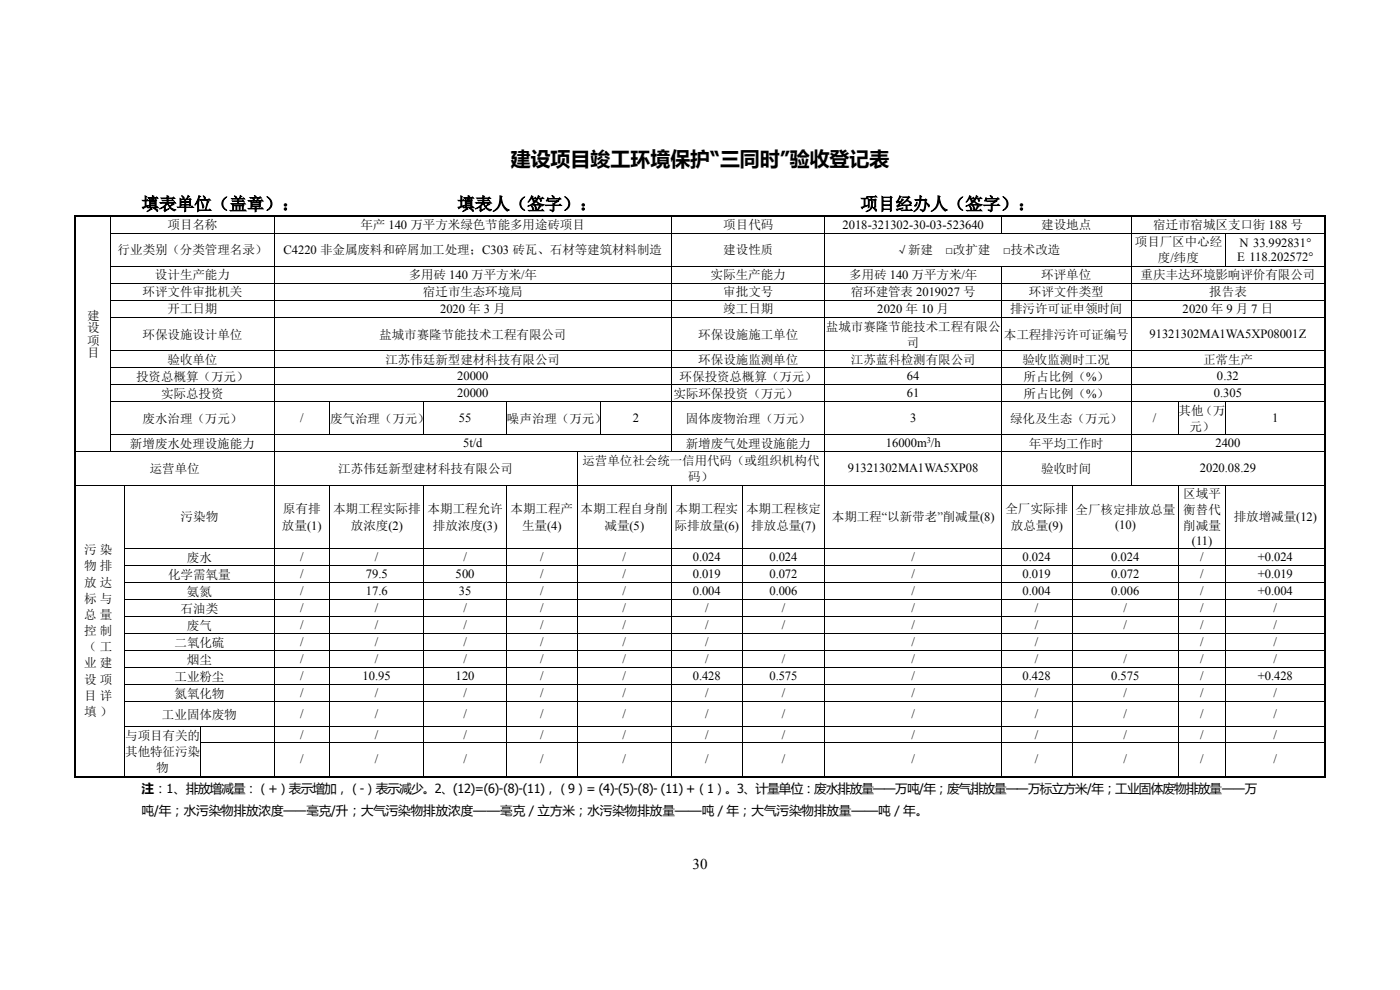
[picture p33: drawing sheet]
<svg xmlns="http://www.w3.org/2000/svg" width="297mm" height="210mm" viewBox="0 0 297 210" stroke-linecap="round" stroke-linejoin="round" font-family="sans-serif">
<defs><g id="words">
<text font-size="4.2" x="108.3" y="35.3">建设项目竣工环境保护“三同时”验收登记表</text>
<g font-size="3.7">
<text x="30" y="44.5">填表单位（盖章）：</text>
<text x="97" y="44.5">填表人（签字）：</text>
<text x="182.5" y="44.5">项目经办人（签字）：</text>
</g>
<text font-size="3.2" x="146.9" y="184.4">30</text>
<g font-size="2.7">
<text x="24.9" y="53.9">行业类别（分类管理名录）</text>
<text x="35.5" y="48.6">项目名称</text>
<text x="60.2" y="53.9">C4220 非金属废料和碎屑加工处理；C303 砖瓦、石材等建筑材料制造</text>
<text x="76.5" y="48.6">年产 140 万平方米绿色节能多用途砖项目</text>
<text x="153.4" y="48.6">项目代码</text>
<text x="153.4" y="53.9">建设性质</text>
<text x="178.8" y="48.5">2018-321302-30-03-523640</text>
<text x="190" y="53.9">√新建</text>
<text x="200.6" y="53.9">□改扩建</text>
<text x="212.8" y="53.9">□技术改造</text>
<text x="220.9" y="48.6">建设地点</text>
<text x="240.7" y="52.2">项目厂区中心经</text>
<text x="244.6" y="48.6">宿迁市宿城区支口街 188 号</text>
<text x="263" y="52.3">N 33.992831°</text>
<text x="32.9" y="59.3">设计生产能力</text>
<text x="86.7" y="59.3">多用砖 140 万平方米/年</text>
<text x="150.8" y="59.3">实际生产能力</text>
<text x="180.2" y="59.3">多用砖 140 万平方米/年</text>
<text x="220.9" y="59.3">环评单位</text>
<text x="242" y="59.3">重庆丰达环境影响评价有限公司</text>
<text x="245.7" y="55.7">度/纬度</text>
<text x="262.5" y="55.4">E 118.202572°</text>
<text x="30.2" y="62.9">环评文件审批机关</text>
<text x="89.7" y="62.9">宿迁市生态环境局</text>
<text x="153.4" y="62.9">审批文号</text>
<text x="180.5" y="62.9">宿环建管表 2019027 号</text>
<text x="218.3" y="62.9">环评文件类型</text>
<text x="256.5" y="62.9">报告表</text>
<text x="18.5" y="67.8">建</text>
<text x="18.5" y="70.5">设</text>
<text x="30.2" y="71.8">环保设施设计单位</text>
<text x="35.5" y="66.5">开工日期</text>
<text x="80.4" y="71.8">盐城市赛隆节能技术工程有限公司</text>
<text x="93.4" y="66.5">2020 年 3 月</text>
<text x="148.1" y="71.8">环保设施施工单位</text>
<text x="153.4" y="66.5">竣工日期</text>
<text x="175.2" y="70.1">盐城市赛隆节能技术工程有限公</text>
<text x="186.1" y="66.5">2020 年 10 月</text>
<text x="213" y="71.8">本工程排污许可证编号</text>
<text x="214.3" y="66.5">排污许可证申领时间</text>
<text x="243.9" y="71.7">91321302MA1WA5XP08001Z</text>
<text x="250.9" y="66.5">2020 年 9 月 7 日</text>
<text x="18.5" y="73.2">项</text>
<text x="18.5" y="75.8">目</text>
<text x="35.5" y="77.1">验收单位</text>
<text x="81.8" y="77.1">江苏伟廷新型建材科技有限公司</text>
<text x="148.1" y="77.1">环保设施监测单位</text>
<text x="180.5" y="77.1">江苏蓝科检测有限公司</text>
<text x="192.4" y="73.6">司</text>
<text x="216.9" y="77.1">验收监测时工况</text>
<text x="255.2" y="77.1">正常生产</text>
<text x="28.9" y="80.7">投资总概算（万元）</text>
<text x="97" y="80.7">20000</text>
<text x="144.2" y="80.7">环保投资总概算（万元）</text>
<text x="192.4" y="80.7">64</text>
<text x="217.2" y="80.7">所占比例（%）</text>
<text x="258.2" y="80.7">0.32</text>
<text x="30.2" y="89.7">废水治理（万元）</text>
<text x="34.2" y="84.3">实际总投资</text>
<text x="63.7" y="89.6">/</text>
<text x="70" y="89.7">废气治理（万元）</text>
<text x="97" y="84.3">20000</text>
<text x="97.3" y="89.6">55</text>
<text x="107.5" y="89.7">噪声治理（万元）</text>
<text x="134.3" y="89.6">2</text>
<text x="142.9" y="84.3">实际环保投资（万元）</text>
<text x="145.5" y="89.7">固体废物治理（万元）</text>
<text x="192.4" y="84.3">61</text>
<text x="193.1" y="89.6">3</text>
<text x="214.3" y="89.7">绿化及生态（万元）</text>
<text x="217.2" y="84.3">所占比例（%）</text>
<text x="244.6" y="89.6">/</text>
<text x="250.1" y="88">其他（万</text>
<text x="257.5" y="84.3">0.305</text>
<text x="269.9" y="89.6">1</text>
<text x="27.6" y="95">新增废水处理设施能力</text>
<text x="98.2" y="94.9">5t/d</text>
<text x="145.5" y="95">新增废气处理设施能力</text>
<text x="187.9" y="94.9">16000m /h</text>
<text x="218.3" y="95">年平均工作时</text>
<text x="252.3" y="91.4">元）</text>
<text x="257.8" y="94.9">2400</text>
<text x="31.8" y="100.4">运营单位</text>
<text x="71.8" y="100.4">江苏伟廷新型建材科技有限公司</text>
<text x="123.5" y="98.6">运营单位社会统一信用代码（或组织机构代</text>
<text x="179.9" y="100.2">91321302MA1WA5XP08</text>
<text x="220.9" y="100.4">验收时间</text>
<text x="254.5" y="100.2">2020.08.29</text>
<text x="146" y="102">码）</text>
<text x="251" y="105.6">区域平</text>
<text x="38.3" y="110.6">污染物</text>
<text x="59.8" y="112.3">放量(1)</text>
<text x="60" y="108.9">原有排</text>
<text x="70.7" y="108.9">本期工程实际排</text>
<text x="74.4" y="112.3">放浓度(2)</text>
<text x="90.7" y="108.9">本期工程允许</text>
<text x="91.8" y="112.3">排放浓度(3)</text>
<text x="108.3" y="108.9">本期工程产</text>
<text x="110.8" y="112.3">生量(4)</text>
<text x="123.2" y="108.9">本期工程自身削</text>
<text x="128.2" y="112.3">减量(5)</text>
<text x="143.1" y="112.3">际排放量(6)</text>
<text x="143.3" y="108.9">本期工程实</text>
<text x="158.3" y="108.9">本期工程核定</text>
<text x="159.4" y="112.3">排放总量(7)</text>
<text x="176.5" y="110.6">本期工程“以新带老”削减量(8)</text>
<text x="213.3" y="108.9">全厂实际排</text>
<text x="214.4" y="112.3">放总量(9)</text>
<text x="228.2" y="109.1">全厂核定排放总量</text>
<text x="236.6" y="112.2">(10)</text>
<text x="251" y="109.1">衡替代</text>
<text x="251" y="112.5">削减量</text>
<text x="261.7" y="110.6">排放增减量(12)</text>
<text x="17.9" y="117.6">污 染</text>
<text x="39.6" y="119.2">废水</text>
<text x="63.7" y="119.1">/</text>
<text x="79.6" y="119.1">/</text>
<text x="98.3" y="119.1">/</text>
<text x="114.6" y="119.1">/</text>
<text x="132.1" y="119.1">/</text>
<text x="147" y="119.1">0.024</text>
<text x="163.2" y="119.1">0.024</text>
<text x="193.4" y="119.1">/</text>
<text x="216.9" y="119.1">0.024</text>
<text x="235.7" y="119.1">0.024</text>
<text x="252.8" y="115.6">(11)</text>
<text x="254.6" y="119.1">/</text>
<text x="266.8" y="119.1">+0.024</text>
<text x="17.9" y="121">物 排</text>
<text x="17.9" y="124.4">放 达</text>
<text x="35.7" y="122.8">化学需氧量</text>
<text x="63.7" y="122.7">/</text>
<text x="77.6" y="122.7">79.5</text>
<text x="96.7" y="122.7">500</text>
<text x="114.6" y="122.7">/</text>
<text x="132.1" y="122.7">/</text>
<text x="147" y="122.7">0.019</text>
<text x="163.2" y="122.7">0.072</text>
<text x="193.4" y="122.7">/</text>
<text x="216.9" y="122.7">0.019</text>
<text x="235.7" y="122.7">0.072</text>
<text x="254.6" y="122.7">/</text>
<text x="266.8" y="122.7">+0.019</text>
<text x="17.9" y="127.9">标 与</text>
<text x="17.9" y="131.3">总 量</text>
<text x="38.3" y="130">石油类</text>
<text x="39.6" y="126.4">氨氮</text>
<text x="63.7" y="126.3">/</text>
<text x="63.7" y="129.9">/</text>
<text x="77.6" y="126.3">17.6</text>
<text x="79.6" y="129.9">/</text>
<text x="97.3" y="126.3">35</text>
<text x="98.3" y="129.9">/</text>
<text x="114.6" y="126.3">/</text>
<text x="114.6" y="129.9">/</text>
<text x="132.1" y="126.3">/</text>
<text x="132.1" y="129.9">/</text>
<text x="147" y="126.3">0.004</text>
<text x="149.6" y="129.9">/</text>
<text x="163.2" y="126.3">0.006</text>
<text x="165.8" y="129.9">/</text>
<text x="193.4" y="126.3">/</text>
<text x="193.4" y="129.9">/</text>
<text x="216.9" y="126.3">0.004</text>
<text x="219.6" y="129.9">/</text>
<text x="235.7" y="126.3">0.006</text>
<text x="238.4" y="129.9">/</text>
<text x="254.6" y="126.3">/</text>
<text x="254.6" y="129.9">/</text>
<text x="266.8" y="126.3">+0.004</text>
<text x="270.2" y="129.9">/</text>
<text x="17.9" y="134.7">控 制</text>
<text x="37" y="137.2">二氧化硫</text>
<text x="39.6" y="133.6">废气</text>
<text x="63.7" y="133.5">/</text>
<text x="63.7" y="137.1">/</text>
<text x="79.6" y="133.5">/</text>
<text x="79.6" y="137.1">/</text>
<text x="98.3" y="133.5">/</text>
<text x="98.3" y="137.1">/</text>
<text x="114.6" y="133.5">/</text>
<text x="114.6" y="137.1">/</text>
<text x="132.1" y="133.5">/</text>
<text x="132.1" y="137.1">/</text>
<text x="149.6" y="133.5">/</text>
<text x="149.6" y="137.1">/</text>
<text x="165.8" y="133.5">/</text>
<text x="193.4" y="133.5">/</text>
<text x="193.4" y="137.1">/</text>
<text x="219.6" y="133.5">/</text>
<text x="219.6" y="137.1">/</text>
<text x="238.4" y="133.5">/</text>
<text x="254.6" y="133.5">/</text>
<text x="254.6" y="137.1">/</text>
<text x="270.2" y="133.5">/</text>
<text x="270.2" y="137.1">/</text>
<text x="17.9" y="138.2">（ 工</text>
<text x="17.9" y="141.6">业 建</text>
<text x="39.6" y="140.8">烟尘</text>
<text x="63.7" y="140.7">/</text>
<text x="79.6" y="140.7">/</text>
<text x="98.3" y="140.7">/</text>
<text x="114.6" y="140.7">/</text>
<text x="132.1" y="140.7">/</text>
<text x="149.6" y="140.7">/</text>
<text x="165.8" y="140.7">/</text>
<text x="193.4" y="140.7">/</text>
<text x="219.6" y="140.7">/</text>
<text x="238.4" y="140.7">/</text>
<text x="254.6" y="140.7">/</text>
<text x="270.2" y="140.7">/</text>
<text x="17.9" y="145.1">设 项</text>
<text x="17.9" y="148.5">目 详</text>
<text x="37" y="144.4">工业粉尘</text>
<text x="37" y="148">氮氧化物</text>
<text x="63.7" y="144.3">/</text>
<text x="63.7" y="147.9">/</text>
<text x="76.9" y="144.3">10.95</text>
<text x="79.6" y="147.9">/</text>
<text x="96.7" y="144.3">120</text>
<text x="98.3" y="147.9">/</text>
<text x="114.6" y="144.3">/</text>
<text x="114.6" y="147.9">/</text>
<text x="132.1" y="144.3">/</text>
<text x="132.1" y="147.9">/</text>
<text x="147" y="144.3">0.428</text>
<text x="149.6" y="147.9">/</text>
<text x="163.2" y="144.3">0.575</text>
<text x="165.8" y="147.9">/</text>
<text x="193.4" y="144.3">/</text>
<text x="193.4" y="147.9">/</text>
<text x="216.9" y="144.3">0.428</text>
<text x="219.6" y="147.9">/</text>
<text x="235.7" y="144.3">0.575</text>
<text x="238.4" y="147.9">/</text>
<text x="254.6" y="144.3">/</text>
<text x="254.6" y="147.9">/</text>
<text x="266.8" y="144.3">+0.428</text>
<text x="270.2" y="147.9">/</text>
<text x="17.9" y="151.9">填 ）</text>
<text x="34.3" y="152.5">工业固体废物</text>
<text x="63.7" y="152.4">/</text>
<text x="79.6" y="152.4">/</text>
<text x="98.3" y="152.4">/</text>
<text x="114.6" y="152.4">/</text>
<text x="132.1" y="152.4">/</text>
<text x="149.6" y="152.4">/</text>
<text x="165.8" y="152.4">/</text>
<text x="193.4" y="152.4">/</text>
<text x="219.6" y="152.4">/</text>
<text x="238.4" y="152.4">/</text>
<text x="254.6" y="152.4">/</text>
<text x="270.2" y="152.4">/</text>
<text x="26.5" y="157">与项目有关的</text>
<text x="26.5" y="160.4">其他特征污染</text>
<text x="63.7" y="156.7">/</text>
<text x="63.7" y="161.9">/</text>
<text x="79.6" y="156.7">/</text>
<text x="79.6" y="161.9">/</text>
<text x="98.3" y="156.7">/</text>
<text x="98.3" y="161.9">/</text>
<text x="114.6" y="156.7">/</text>
<text x="114.6" y="161.9">/</text>
<text x="132.1" y="156.7">/</text>
<text x="132.1" y="161.9">/</text>
<text x="149.6" y="156.7">/</text>
<text x="149.6" y="161.9">/</text>
<text x="165.8" y="156.7">/</text>
<text x="165.8" y="161.9">/</text>
<text x="193.4" y="156.7">/</text>
<text x="193.4" y="161.9">/</text>
<text x="219.6" y="156.7">/</text>
<text x="219.6" y="161.9">/</text>
<text x="238.4" y="156.7">/</text>
<text x="238.4" y="161.9">/</text>
<text x="254.6" y="156.7">/</text>
<text x="254.6" y="161.9">/</text>
<text x="270.2" y="156.7">/</text>
<text x="270.2" y="161.9">/</text>
<text x="33.2" y="163.8">物</text>
<text x="30" y="168.2">注：1、排放增减量：（+）表示增加，（-）表示减少。2、(12)=(6)-(8)-(11)，（9）= (4)-(5)-(8)- (11) +（1）。3、计量单位：废水排放量——万吨/年；废气排放量——万标立方米/年；工业固体废物排放量——万</text>
<text x="30" y="172.8">吨/年；水污染物排放浓度——毫克/升；大气污染物排放浓度——毫克／立方米；水污染物排放量——吨／年；大气污染物排放量——吨／年。</text>
</g>
<text font-size="1.8" x="196.7" y="94">3</text>
</g></defs>
<g fill="#000">
<path d="M15.7 45.6h.4v.3h-.4z" fill-rule="evenodd"/>
<path d="M15.7 45.6h.4v.3h-.4z" fill-rule="evenodd"/>
<path d="M15.7 49.4h.4v.1h-.4z" fill-rule="evenodd"/>
<path d="M15.7 56.4h.4v.2h-.4z" fill-rule="evenodd"/>
<path d="M23.4 45.6h.3v.3h-.3z" fill-rule="evenodd"/>
<path d="M23.4 49.4h.2v.1h-.2z" fill-rule="evenodd"/>
<path d="M23.4 56.4h.2v.2h-.2z" fill-rule="evenodd"/>
<path d="M58 45.6h.4v.3h-.4z" fill-rule="evenodd"/>
<path d="M58 49.4h.2v.1h-.2z" fill-rule="evenodd"/>
<path d="M58 56.4h.2v.2h-.2z" fill-rule="evenodd"/>
<path d="M142.4 45.6h.3v.3h-.3z" fill-rule="evenodd"/>
<path d="M142.4 49.4h.2v.1h-.2z" fill-rule="evenodd"/>
<path d="M142.4 56.4h.2v.2h-.2z" fill-rule="evenodd"/>
<path d="M174.9 45.6h.3v.3h-.3z" fill-rule="evenodd"/>
<path d="M174.9 49.4h.2v.1h-.2z" fill-rule="evenodd"/>
<path d="M174.9 56.4h.2v.2h-.2z" fill-rule="evenodd"/>
<path d="M212.4 45.6h.3v.3h-.3z" fill-rule="evenodd"/>
<path d="M212.4 49.4h.2v.1h-.2z" fill-rule="evenodd"/>
<path d="M212.4 56.4h.2v.2h-.2z" fill-rule="evenodd"/>
<path d="M239.9 45.6h.3v.3h-.3z" fill-rule="evenodd"/>
<path d="M239.9 49.4h.2v.1h-.2z" fill-rule="evenodd"/>
<path d="M239.9 56.4h.2v.2h-.2z" fill-rule="evenodd"/>
<path d="M260 49.4h.2v.1h-.2z" fill-rule="evenodd"/>
<path d="M260 56.4h.2v.2h-.2z" fill-rule="evenodd"/>
<path d="M281 45.6h.3v.3h-.3z" fill-rule="evenodd"/>
<path d="M281 45.6h.3v.3h-.3z" fill-rule="evenodd"/>
<path d="M281 49.4h.3v.1h-.3z" fill-rule="evenodd"/>
<path d="M281 56.4h.3v.2h-.3z" fill-rule="evenodd"/>
<path d="M15.7 60h.4v.2h-.4z" fill-rule="evenodd"/>
<path d="M15.7 63.6h.4v.2h-.4z" fill-rule="evenodd"/>
<path d="M15.7 67.2h.4v.2h-.4z" fill-rule="evenodd"/>
<path d="M15.7 74.3h.4v.2h-.4z" fill-rule="evenodd"/>
<path d="M15.7 77.9h.4v.2h-.4z" fill-rule="evenodd"/>
<path d="M23.4 60h.2v.2h-.2z" fill-rule="evenodd"/>
<path d="M23.4 63.6h.2v.2h-.2z" fill-rule="evenodd"/>
<path d="M23.4 67.2h.2v.2h-.2z" fill-rule="evenodd"/>
<path d="M23.4 74.3h.2v.2h-.2z" fill-rule="evenodd"/>
<path d="M23.4 77.9h.2v.2h-.2z" fill-rule="evenodd"/>
<path d="M58 60h.2v.2h-.2z" fill-rule="evenodd"/>
<path d="M58 63.6h.2v.2h-.2z" fill-rule="evenodd"/>
<path d="M58 67.2h.2v.2h-.2z" fill-rule="evenodd"/>
<path d="M58 74.3h.2v.2h-.2z" fill-rule="evenodd"/>
<path d="M58 77.9h.2v.2h-.2z" fill-rule="evenodd"/>
<path d="M142.4 60h.2v.2h-.2z" fill-rule="evenodd"/>
<path d="M142.4 63.6h.2v.2h-.2z" fill-rule="evenodd"/>
<path d="M142.4 67.2h.2v.2h-.2z" fill-rule="evenodd"/>
<path d="M142.4 74.3h.2v.2h-.2z" fill-rule="evenodd"/>
<path d="M142.4 77.9h.2v.2h-.2z" fill-rule="evenodd"/>
<path d="M174.9 60h.2v.2h-.2z" fill-rule="evenodd"/>
<path d="M174.9 63.6h.2v.2h-.2z" fill-rule="evenodd"/>
<path d="M174.9 67.2h.2v.2h-.2z" fill-rule="evenodd"/>
<path d="M174.9 74.3h.2v.2h-.2z" fill-rule="evenodd"/>
<path d="M174.9 77.9h.2v.2h-.2z" fill-rule="evenodd"/>
<path d="M212.4 60h.2v.2h-.2z" fill-rule="evenodd"/>
<path d="M212.4 63.6h.2v.2h-.2z" fill-rule="evenodd"/>
<path d="M212.4 67.2h.2v.2h-.2z" fill-rule="evenodd"/>
<path d="M212.4 74.3h.2v.2h-.2z" fill-rule="evenodd"/>
<path d="M212.4 77.9h.2v.2h-.2z" fill-rule="evenodd"/>
<path d="M239.9 60h.2v.2h-.2z" fill-rule="evenodd"/>
<path d="M239.9 63.6h.2v.2h-.2z" fill-rule="evenodd"/>
<path d="M239.9 67.2h.2v.2h-.2z" fill-rule="evenodd"/>
<path d="M239.9 74.3h.2v.2h-.2z" fill-rule="evenodd"/>
<path d="M239.9 77.9h.2v.2h-.2z" fill-rule="evenodd"/>
<path d="M281 60h.3v.2h-.3z" fill-rule="evenodd"/>
<path d="M281 63.6h.3v.2h-.3z" fill-rule="evenodd"/>
<path d="M281 67.2h.3v.2h-.3z" fill-rule="evenodd"/>
<path d="M281 74.3h.3v.2h-.3z" fill-rule="evenodd"/>
<path d="M281 77.9h.3v.2h-.3z" fill-rule="evenodd"/>
<path d="M15.7 81.5h.4v.2h-.4z" fill-rule="evenodd"/>
<path d="M15.7 85.1h.4v.2h-.4z" fill-rule="evenodd"/>
<path d="M15.7 92.2h.4v.1h-.4z" fill-rule="evenodd"/>
<path d="M15.7 95.8h.4v.1h-.4z" fill-rule="evenodd"/>
<path d="M23.4 81.5h.2v.2h-.2z" fill-rule="evenodd"/>
<path d="M23.4 85.1h.2v.2h-.2z" fill-rule="evenodd"/>
<path d="M23.4 92.2h.2v.1h-.2z" fill-rule="evenodd"/>
<path d="M23.4 95.8h.2v.1h-.2z" fill-rule="evenodd"/>
<path d="M58 81.5h.2v.2h-.2z" fill-rule="evenodd"/>
<path d="M58 85.1h.2v.2h-.2z" fill-rule="evenodd"/>
<path d="M58 92.2h.2v.1h-.2z" fill-rule="evenodd"/>
<path d="M58 95.8h.2v.1h-.2z" fill-rule="evenodd"/>
<path d="M69.9 85.1h.1v.2h-.1z" fill-rule="evenodd"/>
<path d="M69.9 92.2h.1v.1h-.1z" fill-rule="evenodd"/>
<path d="M89.8 85.1h.2v.2h-.2z" fill-rule="evenodd"/>
<path d="M89.8 92.2h.2v.1h-.2z" fill-rule="evenodd"/>
<path d="M107.4 85.1h.1v.2h-.1z" fill-rule="evenodd"/>
<path d="M107.4 92.2h.1v.1h-.1z" fill-rule="evenodd"/>
<path d="M122.4 95.8h.1v.1h-.1z" fill-rule="evenodd"/>
<path d="M127.4 85.1h.1v.2h-.1z" fill-rule="evenodd"/>
<path d="M127.4 92.2h.1v.1h-.1z" fill-rule="evenodd"/>
<path d="M142.4 81.5h.2v.2h-.2z" fill-rule="evenodd"/>
<path d="M142.4 85.1h.2v.2h-.2z" fill-rule="evenodd"/>
<path d="M142.4 92.2h.2v.1h-.2z" fill-rule="evenodd"/>
<path d="M142.4 95.8h.2v.1h-.2z" fill-rule="evenodd"/>
<path d="M174.9 81.5h.2v.2h-.2z" fill-rule="evenodd"/>
<path d="M174.9 85.1h.2v.2h-.2z" fill-rule="evenodd"/>
<path d="M174.9 92.2h.2v.1h-.2z" fill-rule="evenodd"/>
<path d="M174.9 95.8h.2v.1h-.2z" fill-rule="evenodd"/>
<path d="M212.4 81.5h.2v.2h-.2z" fill-rule="evenodd"/>
<path d="M212.4 85.1h.2v.2h-.2z" fill-rule="evenodd"/>
<path d="M212.4 92.2h.2v.1h-.2z" fill-rule="evenodd"/>
<path d="M212.4 95.8h.2v.1h-.2z" fill-rule="evenodd"/>
<path d="M239.9 81.5h.2v.2h-.2z" fill-rule="evenodd"/>
<path d="M239.9 85.1h.2v.2h-.2z" fill-rule="evenodd"/>
<path d="M239.9 92.2h.2v.1h-.2z" fill-rule="evenodd"/>
<path d="M239.9 95.8h.2v.1h-.2z" fill-rule="evenodd"/>
<path d="M249.9 85.1h.2v.2h-.2z" fill-rule="evenodd"/>
<path d="M249.9 92.2h.2v.1h-.2z" fill-rule="evenodd"/>
<path d="M260 85.1h.2v.2h-.2z" fill-rule="evenodd"/>
<path d="M260 92.2h.2v.1h-.2z" fill-rule="evenodd"/>
<path d="M281 81.5h.3v.2h-.3z" fill-rule="evenodd"/>
<path d="M281 85.1h.3v.2h-.3z" fill-rule="evenodd"/>
<path d="M281 92.2h.3v.1h-.3z" fill-rule="evenodd"/>
<path d="M281 95.8h.3v.1h-.3z" fill-rule="evenodd"/>
<path d="M15.7 102.8h.4v.2h-.4z" fill-rule="evenodd"/>
<path d="M15.7 116.3h.4v.2h-.4z" fill-rule="evenodd"/>
<path d="M26.4 102.8h.1v.2h-.1z" fill-rule="evenodd"/>
<path d="M26.4 116.3h.1v.2h-.1z" fill-rule="evenodd"/>
<path d="M58 102.8h.2v.2h-.2z" fill-rule="evenodd"/>
<path d="M58 116.3h.2v.2h-.2z" fill-rule="evenodd"/>
<path d="M69.9 102.8h.1v.2h-.1z" fill-rule="evenodd"/>
<path d="M69.9 116.3h.1v.2h-.1z" fill-rule="evenodd"/>
<path d="M89.8 102.8h.2v.2h-.2z" fill-rule="evenodd"/>
<path d="M89.8 116.3h.2v.2h-.2z" fill-rule="evenodd"/>
<path d="M107.4 102.8h.1v.2h-.1z" fill-rule="evenodd"/>
<path d="M107.4 116.3h.1v.2h-.1z" fill-rule="evenodd"/>
<path d="M122.4 102.8h.1v.2h-.1z" fill-rule="evenodd"/>
<path d="M122.4 116.3h.1v.2h-.1z" fill-rule="evenodd"/>
<path d="M142.4 102.8h.2v.2h-.2z" fill-rule="evenodd"/>
<path d="M142.4 116.3h.2v.2h-.2z" fill-rule="evenodd"/>
<path d="M157.4 102.8h.1v.2h-.1z" fill-rule="evenodd"/>
<path d="M157.4 116.3h.1v.2h-.1z" fill-rule="evenodd"/>
<path d="M174.9 102.8h.2v.2h-.2z" fill-rule="evenodd"/>
<path d="M174.9 116.3h.2v.2h-.2z" fill-rule="evenodd"/>
<path d="M212.4 102.8h.2v.2h-.2z" fill-rule="evenodd"/>
<path d="M212.4 116.3h.2v.2h-.2z" fill-rule="evenodd"/>
<path d="M227.4 102.8h.2v.2h-.2z" fill-rule="evenodd"/>
<path d="M227.4 116.3h.2v.2h-.2z" fill-rule="evenodd"/>
<path d="M239.9 102.8h.2v.2h-.2z" fill-rule="evenodd"/>
<path d="M249.9 102.8h.2v.2h-.2z" fill-rule="evenodd"/>
<path d="M249.9 116.3h.2v.2h-.2z" fill-rule="evenodd"/>
<path d="M260 102.8h.2v.2h-.2z" fill-rule="evenodd"/>
<path d="M260 116.3h.2v.2h-.2z" fill-rule="evenodd"/>
<path d="M281 102.8h.3v.2h-.3z" fill-rule="evenodd"/>
<path d="M281 116.3h.3v.2h-.3z" fill-rule="evenodd"/>
<path d="M15.7 120h.4v.1h-.4z" fill-rule="evenodd"/>
<path d="M15.7 123.6h.4v.1h-.4z" fill-rule="evenodd"/>
<path d="M15.7 127.2h.4v.1h-.4z" fill-rule="evenodd"/>
<path d="M15.7 130.7h.4v.2h-.4z" fill-rule="evenodd"/>
<path d="M15.7 134.3h.4v.2h-.4z" fill-rule="evenodd"/>
<path d="M15.7 138h.4v.2h-.4z" fill-rule="evenodd"/>
<path d="M26.4 120h.1v.1h-.1z" fill-rule="evenodd"/>
<path d="M26.4 123.6h.1v.1h-.1z" fill-rule="evenodd"/>
<path d="M26.4 127.2h.1v.1h-.1z" fill-rule="evenodd"/>
<path d="M26.4 130.7h.1v.2h-.1z" fill-rule="evenodd"/>
<path d="M26.4 134.3h.1v.2h-.1z" fill-rule="evenodd"/>
<path d="M26.4 138h.1v.2h-.1z" fill-rule="evenodd"/>
<path d="M58 120h.2v.1h-.2z" fill-rule="evenodd"/>
<path d="M58 123.6h.2v.1h-.2z" fill-rule="evenodd"/>
<path d="M58 127.2h.2v.1h-.2z" fill-rule="evenodd"/>
<path d="M58 130.7h.2v.2h-.2z" fill-rule="evenodd"/>
<path d="M58 134.3h.2v.2h-.2z" fill-rule="evenodd"/>
<path d="M58 138h.2v.2h-.2z" fill-rule="evenodd"/>
<path d="M69.9 120h.1v.1h-.1z" fill-rule="evenodd"/>
<path d="M69.9 123.6h.1v.1h-.1z" fill-rule="evenodd"/>
<path d="M69.9 127.2h.1v.1h-.1z" fill-rule="evenodd"/>
<path d="M69.9 130.7h.1v.2h-.1z" fill-rule="evenodd"/>
<path d="M69.9 134.3h.1v.2h-.1z" fill-rule="evenodd"/>
<path d="M69.9 138h.1v.2h-.1z" fill-rule="evenodd"/>
<path d="M89.8 120h.2v.1h-.2z" fill-rule="evenodd"/>
<path d="M89.8 123.6h.2v.1h-.2z" fill-rule="evenodd"/>
<path d="M89.8 127.2h.2v.1h-.2z" fill-rule="evenodd"/>
<path d="M89.8 130.7h.2v.2h-.2z" fill-rule="evenodd"/>
<path d="M89.8 134.3h.2v.2h-.2z" fill-rule="evenodd"/>
<path d="M89.8 138h.2v.2h-.2z" fill-rule="evenodd"/>
<path d="M107.4 120h.1v.1h-.1z" fill-rule="evenodd"/>
<path d="M107.4 123.6h.1v.1h-.1z" fill-rule="evenodd"/>
<path d="M107.4 127.2h.1v.1h-.1z" fill-rule="evenodd"/>
<path d="M107.4 130.7h.1v.2h-.1z" fill-rule="evenodd"/>
<path d="M107.4 134.3h.1v.2h-.1z" fill-rule="evenodd"/>
<path d="M107.4 138h.1v.2h-.1z" fill-rule="evenodd"/>
<path d="M122.4 120h.1v.1h-.1z" fill-rule="evenodd"/>
<path d="M122.4 123.6h.1v.1h-.1z" fill-rule="evenodd"/>
<path d="M122.4 127.2h.1v.1h-.1z" fill-rule="evenodd"/>
<path d="M122.4 130.7h.1v.2h-.1z" fill-rule="evenodd"/>
<path d="M122.4 134.3h.1v.2h-.1z" fill-rule="evenodd"/>
<path d="M122.4 138h.1v.2h-.1z" fill-rule="evenodd"/>
<path d="M142.4 120h.2v.1h-.2z" fill-rule="evenodd"/>
<path d="M142.4 123.6h.2v.1h-.2z" fill-rule="evenodd"/>
<path d="M142.4 127.2h.2v.1h-.2z" fill-rule="evenodd"/>
<path d="M142.4 130.7h.2v.2h-.2z" fill-rule="evenodd"/>
<path d="M142.4 134.3h.2v.2h-.2z" fill-rule="evenodd"/>
<path d="M142.4 138h.2v.2h-.2z" fill-rule="evenodd"/>
<path d="M157.4 120h.1v.1h-.1z" fill-rule="evenodd"/>
<path d="M157.4 123.6h.1v.1h-.1z" fill-rule="evenodd"/>
<path d="M157.4 127.2h.1v.1h-.1z" fill-rule="evenodd"/>
<path d="M157.4 130.7h.1v.2h-.1z" fill-rule="evenodd"/>
<path d="M157.4 134.3h.1v.2h-.1z" fill-rule="evenodd"/>
<path d="M157.4 138h.1v.2h-.1z" fill-rule="evenodd"/>
<path d="M174.9 120h.2v.1h-.2z" fill-rule="evenodd"/>
<path d="M174.9 123.6h.2v.1h-.2z" fill-rule="evenodd"/>
<path d="M174.9 127.2h.2v.1h-.2z" fill-rule="evenodd"/>
<path d="M174.9 130.7h.2v.2h-.2z" fill-rule="evenodd"/>
<path d="M174.9 134.3h.2v.2h-.2z" fill-rule="evenodd"/>
<path d="M174.9 138h.2v.2h-.2z" fill-rule="evenodd"/>
<path d="M212.4 120h.2v.1h-.2z" fill-rule="evenodd"/>
<path d="M212.4 123.6h.2v.1h-.2z" fill-rule="evenodd"/>
<path d="M212.4 127.2h.2v.1h-.2z" fill-rule="evenodd"/>
<path d="M212.4 130.7h.2v.2h-.2z" fill-rule="evenodd"/>
<path d="M212.4 134.3h.2v.2h-.2z" fill-rule="evenodd"/>
<path d="M212.4 138h.2v.2h-.2z" fill-rule="evenodd"/>
<path d="M227.4 120h.2v.1h-.2z" fill-rule="evenodd"/>
<path d="M227.4 123.6h.2v.1h-.2z" fill-rule="evenodd"/>
<path d="M227.4 127.2h.2v.1h-.2z" fill-rule="evenodd"/>
<path d="M227.4 130.7h.2v.2h-.2z" fill-rule="evenodd"/>
<path d="M227.4 134.3h.2v.2h-.2z" fill-rule="evenodd"/>
<path d="M227.4 138h.2v.2h-.2z" fill-rule="evenodd"/>
<path d="M249.9 120h.2v.1h-.2z" fill-rule="evenodd"/>
<path d="M249.9 123.6h.2v.1h-.2z" fill-rule="evenodd"/>
<path d="M249.9 127.2h.2v.1h-.2z" fill-rule="evenodd"/>
<path d="M249.9 130.7h.2v.2h-.2z" fill-rule="evenodd"/>
<path d="M249.9 134.3h.2v.2h-.2z" fill-rule="evenodd"/>
<path d="M249.9 138h.2v.2h-.2z" fill-rule="evenodd"/>
<path d="M260 120h.2v.1h-.2z" fill-rule="evenodd"/>
<path d="M260 123.6h.2v.1h-.2z" fill-rule="evenodd"/>
<path d="M260 127.2h.2v.1h-.2z" fill-rule="evenodd"/>
<path d="M260 130.7h.2v.2h-.2z" fill-rule="evenodd"/>
<path d="M260 134.3h.2v.2h-.2z" fill-rule="evenodd"/>
<path d="M260 138h.2v.2h-.2z" fill-rule="evenodd"/>
<path d="M281 120h.3v.1h-.3z" fill-rule="evenodd"/>
<path d="M281 123.6h.3v.1h-.3z" fill-rule="evenodd"/>
<path d="M281 127.2h.3v.1h-.3z" fill-rule="evenodd"/>
<path d="M281 130.7h.3v.2h-.3z" fill-rule="evenodd"/>
<path d="M281 134.3h.3v.2h-.3z" fill-rule="evenodd"/>
<path d="M281 138h.3v.2h-.3z" fill-rule="evenodd"/>
<path d="M15.7 141.6h.4v.2h-.4z" fill-rule="evenodd"/>
<path d="M15.7 145.2h.4v.2h-.4z" fill-rule="evenodd"/>
<path d="M15.7 148.8h.4v.2h-.4z" fill-rule="evenodd"/>
<path d="M15.7 154.1h.4v.2h-.4z" fill-rule="evenodd"/>
<path d="M15.7 157.3h.4v.2h-.4z" fill-rule="evenodd"/>
<path d="M26.4 141.6h.1v.2h-.1z" fill-rule="evenodd"/>
<path d="M26.4 145.2h.1v.2h-.1z" fill-rule="evenodd"/>
<path d="M26.4 148.8h.1v.2h-.1z" fill-rule="evenodd"/>
<path d="M26.4 154.1h.1v.2h-.1z" fill-rule="evenodd"/>
<path d="M26.4 157.3h.1v.2h-.1z" fill-rule="evenodd"/>
<path d="M42.4 154.1h.2v.2h-.2z" fill-rule="evenodd"/>
<path d="M42.4 157.3h.2v.2h-.2z" fill-rule="evenodd"/>
<path d="M58 141.6h.2v.2h-.2z" fill-rule="evenodd"/>
<path d="M58 145.2h.2v.2h-.2z" fill-rule="evenodd"/>
<path d="M58 148.8h.2v.2h-.2z" fill-rule="evenodd"/>
<path d="M58 154.1h.2v.2h-.2z" fill-rule="evenodd"/>
<path d="M58 157.3h.2v.2h-.2z" fill-rule="evenodd"/>
<path d="M69.9 141.6h.1v.2h-.1z" fill-rule="evenodd"/>
<path d="M69.9 145.2h.1v.2h-.1z" fill-rule="evenodd"/>
<path d="M69.9 148.8h.1v.2h-.1z" fill-rule="evenodd"/>
<path d="M69.9 154.1h.1v.2h-.1z" fill-rule="evenodd"/>
<path d="M69.9 157.3h.1v.2h-.1z" fill-rule="evenodd"/>
<path d="M89.8 141.6h.2v.2h-.2z" fill-rule="evenodd"/>
<path d="M89.8 145.2h.2v.2h-.2z" fill-rule="evenodd"/>
<path d="M89.8 148.8h.2v.2h-.2z" fill-rule="evenodd"/>
<path d="M89.8 154.1h.2v.2h-.2z" fill-rule="evenodd"/>
<path d="M89.8 157.3h.2v.2h-.2z" fill-rule="evenodd"/>
<path d="M107.4 141.6h.1v.2h-.1z" fill-rule="evenodd"/>
<path d="M107.4 145.2h.1v.2h-.1z" fill-rule="evenodd"/>
<path d="M107.4 148.8h.1v.2h-.1z" fill-rule="evenodd"/>
<path d="M107.4 154.1h.1v.2h-.1z" fill-rule="evenodd"/>
<path d="M107.4 157.3h.1v.2h-.1z" fill-rule="evenodd"/>
<path d="M122.4 141.6h.1v.2h-.1z" fill-rule="evenodd"/>
<path d="M122.4 145.2h.1v.2h-.1z" fill-rule="evenodd"/>
<path d="M122.4 148.8h.1v.2h-.1z" fill-rule="evenodd"/>
<path d="M122.4 154.1h.1v.2h-.1z" fill-rule="evenodd"/>
<path d="M122.4 157.3h.1v.2h-.1z" fill-rule="evenodd"/>
<path d="M142.4 141.6h.2v.2h-.2z" fill-rule="evenodd"/>
<path d="M142.4 145.2h.2v.2h-.2z" fill-rule="evenodd"/>
<path d="M142.4 148.8h.2v.2h-.2z" fill-rule="evenodd"/>
<path d="M142.4 154.1h.2v.2h-.2z" fill-rule="evenodd"/>
<path d="M142.4 157.3h.2v.2h-.2z" fill-rule="evenodd"/>
<path d="M157.4 141.6h.1v.2h-.1z" fill-rule="evenodd"/>
<path d="M157.4 145.2h.1v.2h-.1z" fill-rule="evenodd"/>
<path d="M157.4 148.8h.1v.2h-.1z" fill-rule="evenodd"/>
<path d="M157.4 154.1h.1v.2h-.1z" fill-rule="evenodd"/>
<path d="M157.4 157.3h.1v.2h-.1z" fill-rule="evenodd"/>
<path d="M174.9 141.6h.2v.2h-.2z" fill-rule="evenodd"/>
<path d="M174.9 145.2h.2v.2h-.2z" fill-rule="evenodd"/>
<path d="M174.9 148.8h.2v.2h-.2z" fill-rule="evenodd"/>
<path d="M174.9 154.1h.2v.2h-.2z" fill-rule="evenodd"/>
<path d="M174.9 157.3h.2v.2h-.2z" fill-rule="evenodd"/>
<path d="M212.4 141.6h.2v.2h-.2z" fill-rule="evenodd"/>
<path d="M212.4 145.2h.2v.2h-.2z" fill-rule="evenodd"/>
<path d="M212.4 148.8h.2v.2h-.2z" fill-rule="evenodd"/>
<path d="M212.4 154.1h.2v.2h-.2z" fill-rule="evenodd"/>
<path d="M212.4 157.3h.2v.2h-.2z" fill-rule="evenodd"/>
<path d="M227.4 141.6h.2v.2h-.2z" fill-rule="evenodd"/>
<path d="M227.4 145.2h.2v.2h-.2z" fill-rule="evenodd"/>
<path d="M227.4 148.8h.2v.2h-.2z" fill-rule="evenodd"/>
<path d="M227.4 154.1h.2v.2h-.2z" fill-rule="evenodd"/>
<path d="M227.4 157.3h.2v.2h-.2z" fill-rule="evenodd"/>
<path d="M249.9 141.6h.2v.2h-.2z" fill-rule="evenodd"/>
<path d="M249.9 145.2h.2v.2h-.2z" fill-rule="evenodd"/>
<path d="M249.9 148.8h.2v.2h-.2z" fill-rule="evenodd"/>
<path d="M249.9 154.1h.2v.2h-.2z" fill-rule="evenodd"/>
<path d="M249.9 157.3h.2v.2h-.2z" fill-rule="evenodd"/>
<path d="M260 141.6h.2v.2h-.2z" fill-rule="evenodd"/>
<path d="M260 145.2h.2v.2h-.2z" fill-rule="evenodd"/>
<path d="M260 148.8h.2v.2h-.2z" fill-rule="evenodd"/>
<path d="M260 154.1h.2v.2h-.2z" fill-rule="evenodd"/>
<path d="M260 157.3h.2v.2h-.2z" fill-rule="evenodd"/>
<path d="M281 141.6h.3v.2h-.3z" fill-rule="evenodd"/>
<path d="M281 145.2h.3v.2h-.3z" fill-rule="evenodd"/>
<path d="M281 148.8h.3v.2h-.3z" fill-rule="evenodd"/>
<path d="M281 154.1h.3v.2h-.3z" fill-rule="evenodd"/>
<path d="M281 157.3h.3v.2h-.3z" fill-rule="evenodd"/>
<path d="M15.7 164.6h.4v.4h-.4z" fill-rule="evenodd"/>
<path d="M15.7 164.6h.4v.4h-.4z" fill-rule="evenodd"/>
<path d="M26.4 164.6h.3v.4h-.3z" fill-rule="evenodd"/>
<path d="M42.4 164.6h.4v.4h-.4z" fill-rule="evenodd"/>
<path d="M58 164.6h.4v.4h-.4z" fill-rule="evenodd"/>
<path d="M69.9 164.6h.3v.4h-.3z" fill-rule="evenodd"/>
<path d="M89.8 164.6h.4v.4h-.4z" fill-rule="evenodd"/>
<path d="M107.4 164.6h.3v.4h-.3z" fill-rule="evenodd"/>
<path d="M122.4 164.6h.3v.4h-.3z" fill-rule="evenodd"/>
<path d="M142.4 164.6h.3v.4h-.3z" fill-rule="evenodd"/>
<path d="M157.4 164.6h.3v.4h-.3z" fill-rule="evenodd"/>
<path d="M174.9 164.6h.3v.4h-.3z" fill-rule="evenodd"/>
<path d="M212.4 164.6h.3v.4h-.3z" fill-rule="evenodd"/>
<path d="M227.4 164.6h.3v.4h-.3z" fill-rule="evenodd"/>
<path d="M249.9 164.6h.3v.4h-.3z" fill-rule="evenodd"/>
<path d="M260 164.6h.3v.4h-.3z" fill-rule="evenodd"/>
<path d="M281 164.6h.3v.4h-.3z" fill-rule="evenodd"/>
<path d="M281 164.6h.3v.4h-.3z" fill-rule="evenodd"/>
</g>
<g fill="none" stroke="#000" stroke-width=".34">
<path d="M15.9 45.9v3.5M15.9 49.5v6.9M15.9 56.6v3.4M16.1 45.8h7.3M23.7 45.8h34.3M58.4 45.8h84M142.7 45.8h32.2M175.2 45.8h37.2M212.7 45.8h27.2M240.2 45.8h40.8M281.1 45.9v3.5M281.1 49.5v6.9"/>
<path d="M281.1 56.6v3.4M15.9 60.2v3.4M15.9 63.8v3.4M15.9 67.4v6.9M15.9 74.5v3.4M15.9 78.1v3.4M281.1 60.2v3.4M281.1 63.8v3.4M281.1 67.4v6.9M281.1 74.5v3.4M281.1 78.1v3.4M15.9 81.7v3.4"/>
<path d="M15.9 85.3v6.9M15.9 92.3v3.5M15.9 95.9v6.9M281.1 81.7v3.4M281.1 85.3v6.9M281.1 92.3v3.5M281.1 95.9v6.9M15.9 103v13.3M15.9 116.5v3.5M281.1 103v13.3M281.1 116.5v3.5M15.9 120.1v3.5"/>
<path d="M15.9 123.7v3.5M15.9 127.3v3.4M15.9 130.9v3.4M15.9 134.5v3.5M15.9 138.2v3.4M281.1 120.1v3.5M281.1 123.7v3.5M281.1 127.3v3.4M281.1 130.9v3.4M281.1 134.5v3.5M281.1 138.2v3.4M15.9 141.8v3.4"/>
<path d="M15.9 145.4v3.4M15.9 149v5.1M15.9 154.3v3M15.9 157.5v7.1M281.1 141.8v3.4M281.1 145.4v3.4M281.1 149v5.1M281.1 154.3v3M281.1 157.5v7.1M16.1 164.8h10.3M26.7 164.8h15.7M42.8 164.8h15.2"/>
<path d="M58.4 164.8h11.5M70.2 164.8h19.6M90.2 164.8h17.2M107.7 164.8h14.7M122.7 164.8h19.7M142.7 164.8h14.7M157.7 164.8h17.2M175.2 164.8h37.2M212.7 164.8h14.7M227.7 164.8h22.2M250.2 164.8h9.8M260.3 164.8h20.7"/>
</g>
<g fill="none" stroke="#000" stroke-width=".21">
<path d="M23.5 45.9v3.5M23.5 49.5v6.9M23.5 56.6v3.4M23.6 49.5h34.4M23.6 56.5h34.4M58.1 45.9v3.5M58.1 49.5v6.9M58.1 56.6v3.4M58.2 49.5h84.2M58.2 56.5h84.2M142.5 45.9v3.5M142.5 49.5v6.9"/>
<path d="M142.5 56.6v3.4M142.6 49.5h32.3M142.6 56.5h32.3M175 45.9v3.5M175 49.5v6.9M175 56.6v3.4M175.1 49.5h37.3M175.1 56.5h37.3M212.5 45.9v3.5M212.5 56.6v3.4M212.6 49.5h27.3M212.6 56.5h27.3"/>
<path d="M240 45.9v3.5M240 49.5v6.9M240 56.6v3.4M240.1 49.5h19.9M240.1 56.5h19.9M260.1 49.5v6.9M260.2 49.5h20.8M260.2 56.5h20.8M23.5 60.2v3.4M23.5 63.8v3.4M23.5 67.4v6.9M23.5 74.5v3.4"/>
<path d="M23.5 78.1v3.4M23.6 60.1h34.4M23.6 63.7h34.4M23.6 67.3h34.4M23.6 74.4h34.4M23.6 78h34.4M58.1 60.2v3.4M58.1 63.8v3.4M58.1 67.4v6.9M58.1 74.5v3.4M58.1 78.1v3.4M58.2 60.1h84.2"/>
<path d="M58.2 63.7h84.2M58.2 67.3h84.2M58.2 74.4h84.2M58.2 78h84.2M142.5 60.2v3.4M142.5 63.8v3.4M142.5 67.4v6.9M142.5 74.5v3.4M142.5 78.1v3.4M142.6 60.1h32.3M142.6 63.7h32.3M142.6 67.3h32.3"/>
<path d="M142.6 74.4h32.3M142.6 78h32.3M175 60.2v3.4M175 63.8v3.4M175 67.4v6.9M175 74.5v3.4M175 78.1v3.4M175.1 60.1h37.3M175.1 63.7h37.3M175.1 67.3h37.3M175.1 74.4h37.3M175.1 78h37.3"/>
<path d="M212.5 60.2v3.4M212.5 63.8v3.4M212.5 67.4v6.9M212.5 74.5v3.4M212.5 78.1v3.4M212.6 60.1h27.3M212.6 63.7h27.3M212.6 67.3h27.3M212.6 74.4h27.3M212.6 78h27.3M240 60.2v3.4M240 63.8v3.4"/>
<path d="M240 67.4v6.9M240 74.5v3.4M240 78.1v3.4M240.1 60.1h40.9M240.1 63.7h40.9M240.1 67.3h40.9M240.1 74.4h40.9M240.1 78h40.9M16.1 95.9h7.3M23.5 81.7v3.4M23.5 85.3v6.9M23.5 92.3v3.5"/>
<path d="M23.6 81.6h34.4M23.6 85.2h34.4M23.6 92.3h34.4M23.6 95.9h34.4M58.1 81.7v3.4M58.1 85.3v6.9M58.1 92.3v3.5M58.1 95.9v6.9M58.2 81.6h84.2M58.2 85.2h11.7M58.2 92.3h11.7M58.2 95.9h64.2"/>
<path d="M69.9 85.3v6.9M70 85.2h19.8M70 92.3h19.8M89.9 85.3v6.9M90 85.2h17.4M90 92.3h17.4M107.5 85.3v6.9M107.5 85.2h19.9M107.5 92.3h19.9M122.4 95.9v6.9M122.5 95.9h19.9M127.4 85.3v6.9"/>
<path d="M127.5 85.2h14.9M127.5 92.3h14.9M142.5 81.7v3.4M142.5 85.3v6.9M142.5 92.3v3.5M142.6 81.6h32.3M142.6 85.2h32.3M142.6 92.3h32.3M142.6 95.9h32.3M175 81.7v3.4M175 85.3v6.9M175 92.3v3.5"/>
<path d="M175 95.9v6.9M175.1 81.6h37.3M175.1 85.2h37.3M175.1 92.3h37.3M175.1 95.9h37.3M212.5 81.7v3.4M212.5 85.3v6.9M212.5 92.3v3.5M212.5 95.9v6.9M212.6 81.6h27.3M212.6 85.2h27.3M212.6 92.3h27.3"/>
<path d="M212.6 95.9h27.3M240 81.7v3.4M240 85.3v6.9M240 92.3v3.5M240 95.9v6.9M240.1 81.6h40.9M240.1 85.2h9.8M240.1 92.3h9.8M240.1 95.9h40.9M250 85.3v6.9M250.1 85.2h9.9M250.1 92.3h9.9"/>
<path d="M260.1 85.3v6.9M260.2 85.2h20.8M260.2 92.3h20.8M16.1 102.9h10.3M26.5 103v13.3M26.5 116.5v3.5M26.5 102.9h31.5M26.5 116.4h31.5M58.1 103v13.3M58.1 116.5v3.5M58.2 102.9h11.7M58.2 116.4h11.7"/>
<path d="M69.9 103v13.3M69.9 116.5v3.5M70 102.9h19.8M70 116.4h19.8M89.9 103v13.3M89.9 116.5v3.5M90 102.9h17.4M90 116.4h17.4M107.5 103v13.3M107.5 116.5v3.5M107.5 102.9h14.9M107.5 116.4h14.9"/>
<path d="M122.4 103v13.3M122.4 116.5v3.5M122.5 102.9h19.9M122.5 116.4h19.9M142.5 103v13.3M142.5 116.5v3.5M142.6 102.9h14.8M142.6 116.4h14.8M157.5 103v13.3M157.5 116.5v3.5M157.5 102.9h17.4M157.5 116.4h17.4"/>
<path d="M175 103v13.3M175 116.5v3.5M175.1 102.9h37.3M175.1 116.4h37.3M212.5 103v13.3M212.5 116.5v3.5M212.6 102.9h14.8M212.6 116.4h14.8M227.5 103v13.3M227.5 116.5v3.5M227.6 102.9h12.3M227.6 116.4h22.3"/>
<path d="M240.1 102.9h9.8M250 103v13.3M250 116.5v3.5M250.1 102.9h9.9M250.1 116.4h9.9M260.1 103v13.3M260.1 116.5v3.5M260.2 102.9h20.8M260.2 116.4h20.8M26.5 120.1v3.5M26.5 123.7v3.5M26.5 127.3v3.4"/>
<path d="M26.5 130.9v3.4M26.5 134.5v3.5M26.5 138.2v3.4M26.5 120h31.5M26.5 123.6h31.5M26.5 127.2h31.5M26.5 130.8h31.5M26.5 134.4h31.5M26.5 138.1h31.5M58.1 120.1v3.5M58.1 123.7v3.5M58.1 127.3v3.4"/>
<path d="M58.1 130.9v3.4M58.1 134.5v3.5M58.1 138.2v3.4M58.2 120h11.7M58.2 123.6h11.7M58.2 127.2h11.7M58.2 130.8h11.7M58.2 134.4h11.7M58.2 138.1h11.7M69.9 120.1v3.5M69.9 123.7v3.5M69.9 127.3v3.4"/>
<path d="M69.9 130.9v3.4M69.9 134.5v3.5M69.9 138.2v3.4M70 120h19.8M70 123.6h19.8M70 127.2h19.8M70 130.8h19.8M70 134.4h19.8M70 138.1h19.8M89.9 120.1v3.5M89.9 123.7v3.5M89.9 127.3v3.4"/>
<path d="M89.9 130.9v3.4M89.9 134.5v3.5M89.9 138.2v3.4M90 120h17.4M90 123.6h17.4M90 127.2h17.4M90 130.8h17.4M90 134.4h17.4M90 138.1h17.4M107.5 120.1v3.5M107.5 123.7v3.5M107.5 127.3v3.4"/>
<path d="M107.5 130.9v3.4M107.5 134.5v3.5M107.5 138.2v3.4M107.5 120h14.9M107.5 123.6h14.9M107.5 127.2h14.9M107.5 130.8h14.9M107.5 134.4h14.9M107.5 138.1h14.9M122.4 120.1v3.5M122.4 123.7v3.5M122.4 127.3v3.4"/>
<path d="M122.4 130.9v3.4M122.4 134.5v3.5M122.4 138.2v3.4M122.5 120h19.9M122.5 123.6h19.9M122.5 127.2h19.9M122.5 130.8h19.9M122.5 134.4h19.9M122.5 138.1h19.9M142.5 120.1v3.5M142.5 123.7v3.5M142.5 127.3v3.4"/>
<path d="M142.5 130.9v3.4M142.5 134.5v3.5M142.5 138.2v3.4M142.6 120h14.8M142.6 123.6h14.8M142.6 127.2h14.8M142.6 130.8h14.8M142.6 134.4h14.8M142.6 138.1h14.8M157.5 120.1v3.5M157.5 123.7v3.5M157.5 127.3v3.4"/>
<path d="M157.5 130.9v3.4M157.5 134.5v3.5M157.5 138.2v3.4M157.5 120h17.4M157.5 123.6h17.4M157.5 127.2h17.4M157.5 130.8h17.4M157.5 134.4h17.4M157.5 138.1h17.4M175 120.1v3.5M175 123.7v3.5M175 127.3v3.4"/>
<path d="M175 130.9v3.4M175 134.5v3.5M175 138.2v3.4M175.1 120h37.3M175.1 123.6h37.3M175.1 127.2h37.3M175.1 130.8h37.3M175.1 134.4h37.3M175.1 138.1h37.3M212.5 120.1v3.5M212.5 123.7v3.5M212.5 127.3v3.4"/>
<path d="M212.5 130.9v3.4M212.5 134.5v3.5M212.5 138.2v3.4M212.6 120h14.8M212.6 123.6h14.8M212.6 127.2h14.8M212.6 130.8h14.8M212.6 134.4h14.8M212.6 138.1h14.8M227.5 120.1v3.5M227.5 123.7v3.5M227.5 127.3v3.4"/>
<path d="M227.5 130.9v3.4M227.5 134.5v3.5M227.5 138.2v3.4M227.6 120h22.3M227.6 123.6h22.3M227.6 127.2h22.3M227.6 130.8h22.3M227.6 134.4h22.3M227.6 138.1h22.3M250 120.1v3.5M250 123.7v3.5M250 127.3v3.4"/>
<path d="M250 130.9v3.4M250 134.5v3.5M250 138.2v3.4M250.1 120h9.9M250.1 123.6h9.9M250.1 127.2h9.9M250.1 130.8h9.9M250.1 134.4h9.9M250.1 138.1h9.9M260.1 120.1v3.5M260.1 123.7v3.5M260.1 127.3v3.4"/>
<path d="M260.1 130.9v3.4M260.1 134.5v3.5M260.1 138.2v3.4M260.2 120h20.8M260.2 123.6h20.8M260.2 127.2h20.8M260.2 130.8h20.8M260.2 134.4h20.8M260.2 138.1h20.8M26.5 141.8v3.4M26.5 145.4v3.4M26.5 149v5.1"/>
<path d="M26.5 154.3v3M26.5 157.5v7.1M26.5 141.7h31.5M26.5 145.3h31.5M26.5 148.9h31.5M26.5 154.2h15.9M42.5 154.3v3M42.5 157.5v7.1M42.6 154.2h15.4M42.6 157.4h15.4M58.1 141.8v3.4M58.1 145.4v3.4"/>
<path d="M58.1 149v5.1M58.1 154.3v3M58.1 157.5v7.1M58.2 141.7h11.7M58.2 145.3h11.7M58.2 148.9h11.7M58.2 154.2h11.7M58.2 157.4h11.7M69.9 141.8v3.4M69.9 145.4v3.4M69.9 149v5.1M69.9 154.3v3"/>
<path d="M69.9 157.5v7.1M70 141.7h19.8M70 145.3h19.8M70 148.9h19.8M70 154.2h19.8M70 157.4h19.8M89.9 141.8v3.4M89.9 145.4v3.4M89.9 149v5.1M89.9 154.3v3M89.9 157.5v7.1M90 141.7h17.4"/>
<path d="M90 145.3h17.4M90 148.9h17.4M90 154.2h17.4M90 157.4h17.4M107.5 141.8v3.4M107.5 145.4v3.4M107.5 149v5.1M107.5 154.3v3M107.5 157.5v7.1M107.5 141.7h14.9M107.5 145.3h14.9M107.5 148.9h14.9"/>
<path d="M107.5 154.2h14.9M107.5 157.4h14.9M122.4 141.8v3.4M122.4 145.4v3.4M122.4 149v5.1M122.4 154.3v3M122.4 157.5v7.1M122.5 141.7h19.9M122.5 145.3h19.9M122.5 148.9h19.9M122.5 154.2h19.9M122.5 157.4h19.9"/>
<path d="M142.5 141.8v3.4M142.5 145.4v3.4M142.5 149v5.1M142.5 154.3v3M142.5 157.5v7.1M142.6 141.7h14.8M142.6 145.3h14.8M142.6 148.9h14.8M142.6 154.2h14.8M142.6 157.4h14.8M157.5 141.8v3.4M157.5 145.4v3.4"/>
<path d="M157.5 149v5.1M157.5 154.3v3M157.5 157.5v7.1M157.5 141.7h17.4M157.5 145.3h17.4M157.5 148.9h17.4M157.5 154.2h17.4M157.5 157.4h17.4M175 141.8v3.4M175 145.4v3.4M175 149v5.1M175 154.3v3"/>
<path d="M175 157.5v7.1M175.1 141.7h37.3M175.1 145.3h37.3M175.1 148.9h37.3M175.1 154.2h37.3M175.1 157.4h37.3M212.5 141.8v3.4M212.5 145.4v3.4M212.5 149v5.1M212.5 154.3v3M212.5 157.5v7.1M212.6 141.7h14.8"/>
<path d="M212.6 145.3h14.8M212.6 148.9h14.8M212.6 154.2h14.8M212.6 157.4h14.8M227.5 141.8v3.4M227.5 145.4v3.4M227.5 149v5.1M227.5 154.3v3M227.5 157.5v7.1M227.6 141.7h22.3M227.6 145.3h22.3M227.6 148.9h22.3"/>
<path d="M227.6 154.2h22.3M227.6 157.4h22.3M250 141.8v3.4M250 145.4v3.4M250 149v5.1M250 154.3v3M250 157.5v7.1M250.1 141.7h9.9M250.1 145.3h9.9M250.1 148.9h9.9M250.1 154.2h9.9M250.1 157.4h9.9"/>
<path d="M260.1 141.8v3.4M260.1 145.4v3.4M260.1 149v5.1M260.1 154.3v3M260.1 157.5v7.1M260.2 141.7h20.8M260.2 145.3h20.8M260.2 148.9h20.8M260.2 154.2h20.8M260.2 157.4h20.8"/>
</g>
<use href="#words"/>
</svg>
